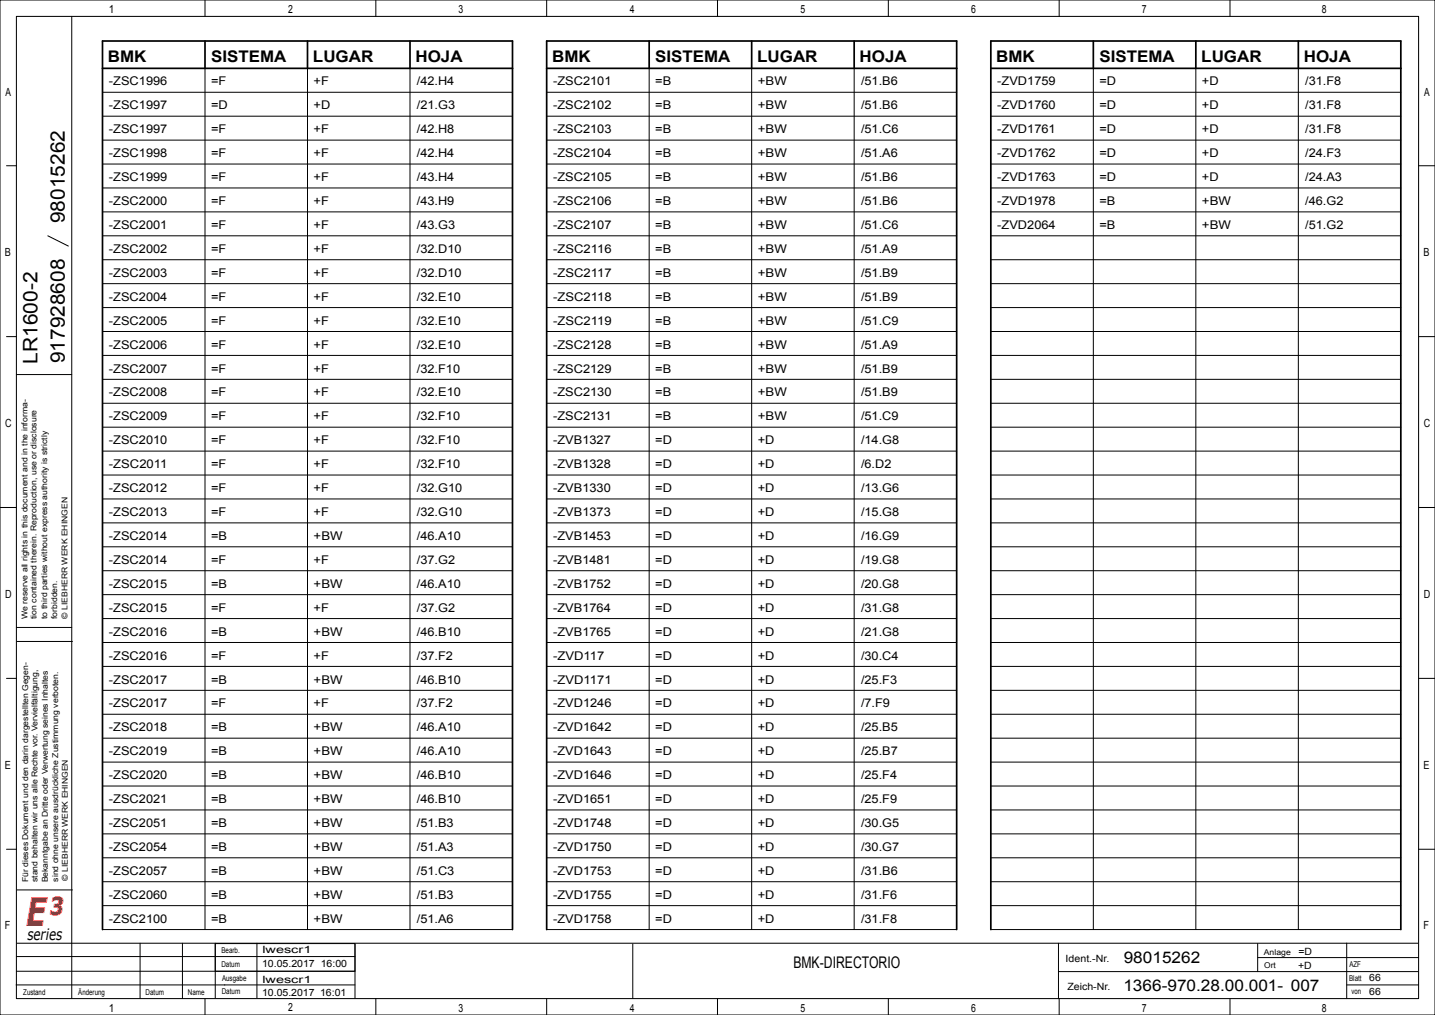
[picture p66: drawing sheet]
<svg xmlns="http://www.w3.org/2000/svg" width="420mm" height="297mm" viewBox="0 0 420 297" stroke-linecap="round" stroke-linejoin="round" font-family="sans-serif">
<defs><g id="words">
<text font-size="11.5" fill="#f00" x="7.6" y="271">E³</text>
<g font-size="5.9">
<text x="19" y="65.3" transform="rotate(-90 19 65.3)">98015262</text>
<text x="11" y="106.5" transform="rotate(-90 11 106.5)">LR1600-2</text>
<text x="19" y="106.3" transform="rotate(-90 19 106.3)">917928608</text>
</g>
<g font-size="4.7">
<text x="31.6" y="18">BMK</text>
<text x="61.8" y="18">SISTEMA</text>
<text x="91.6" y="18">LUGAR</text>
<text x="121.6" y="18">HOJA</text>
<text x="161.6" y="18">BMK</text>
<text x="191.8" y="18">SISTEMA</text>
<text x="221.6" y="18">LUGAR</text>
<text x="251.6" y="18">HOJA</text>
<text x="291.6" y="18">BMK</text>
<text x="321.8" y="18">SISTEMA</text>
<text x="351.6" y="18">LUGAR</text>
<text x="381.6" y="18">HOJA</text>
<text x="328.9" y="281.9">98015262</text>
<text x="232.2" y="283.2">BMK-DIRECTORIO</text>
<text x="328.8" y="290">1366-970.28.00.001- 007</text>
</g>
<text font-size="4.6" x="8" y="275">series</text>
<g font-size="3.5">
<text x="31.9" y="25">-ZSC1996</text>
<text x="61.8" y="25">=F</text>
<text x="91.8" y="25">+F</text>
<text x="122" y="25">/42.H4</text>
<text x="161.9" y="25">-ZSC2101</text>
<text x="191.8" y="25">=B</text>
<text x="221.8" y="25">+BW</text>
<text x="252" y="25">/51.B6</text>
<text x="291.9" y="25">-ZVD1759</text>
<text x="321.8" y="25">=D</text>
<text x="351.8" y="25">+D</text>
<text x="382" y="25">/31.F8</text>
<text x="31.9" y="32">-ZSC1997</text>
<text x="61.8" y="32">=D</text>
<text x="91.8" y="32">+D</text>
<text x="122" y="32">/21.G3</text>
<text x="161.9" y="32">-ZSC2102</text>
<text x="191.8" y="32">=B</text>
<text x="221.8" y="32">+BW</text>
<text x="252" y="32">/51.B6</text>
<text x="291.9" y="32">-ZVD1760</text>
<text x="321.8" y="32">=D</text>
<text x="351.8" y="32">+D</text>
<text x="382" y="32">/31.F8</text>
<text x="31.9" y="39">-ZSC1997</text>
<text x="61.8" y="39">=F</text>
<text x="91.8" y="39">+F</text>
<text x="122" y="39">/42.H8</text>
<text x="161.9" y="39">-ZSC2103</text>
<text x="191.8" y="39">=B</text>
<text x="221.8" y="39">+BW</text>
<text x="252" y="39">/51.C6</text>
<text x="291.9" y="39">-ZVD1761</text>
<text x="321.8" y="39">=D</text>
<text x="351.8" y="39">+D</text>
<text x="382" y="39">/31.F8</text>
<text x="31.9" y="46">-ZSC1998</text>
<text x="61.8" y="46">=F</text>
<text x="91.8" y="46">+F</text>
<text x="122" y="46">/42.H4</text>
<text x="161.9" y="46">-ZSC2104</text>
<text x="191.8" y="46">=B</text>
<text x="221.8" y="46">+BW</text>
<text x="252" y="46">/51.A6</text>
<text x="291.9" y="46">-ZVD1762</text>
<text x="321.8" y="46">=D</text>
<text x="351.8" y="46">+D</text>
<text x="382" y="46">/24.F3</text>
<text x="31.9" y="53">-ZSC1999</text>
<text x="61.8" y="53">=F</text>
<text x="91.8" y="53">+F</text>
<text x="122" y="53">/43.H4</text>
<text x="161.9" y="53">-ZSC2105</text>
<text x="191.8" y="53">=B</text>
<text x="221.8" y="53">+BW</text>
<text x="252" y="53">/51.B6</text>
<text x="291.9" y="53">-ZVD1763</text>
<text x="321.8" y="53">=D</text>
<text x="351.8" y="53">+D</text>
<text x="382" y="53">/24.A3</text>
<text x="31.9" y="60">-ZSC2000</text>
<text x="61.8" y="60">=F</text>
<text x="91.8" y="60">+F</text>
<text x="122" y="60">/43.H9</text>
<text x="161.9" y="60">-ZSC2106</text>
<text x="191.8" y="60">=B</text>
<text x="221.8" y="60">+BW</text>
<text x="252" y="60">/51.B6</text>
<text x="291.9" y="60">-ZVD1978</text>
<text x="321.8" y="60">=B</text>
<text x="351.8" y="60">+BW</text>
<text x="382" y="60">/46.G2</text>
<text x="31.9" y="67">-ZSC2001</text>
<text x="61.8" y="67">=F</text>
<text x="91.8" y="67">+F</text>
<text x="122" y="67">/43.G3</text>
<text x="161.9" y="67">-ZSC2107</text>
<text x="191.8" y="67">=B</text>
<text x="221.8" y="67">+BW</text>
<text x="252" y="67">/51.C6</text>
<text x="291.9" y="67">-ZVD2064</text>
<text x="321.8" y="67">=B</text>
<text x="351.8" y="67">+BW</text>
<text x="382" y="67">/51.G2</text>
<text x="31.9" y="74">-ZSC2002</text>
<text x="61.8" y="74">=F</text>
<text x="91.8" y="74">+F</text>
<text x="122" y="74">/32.D10</text>
<text x="161.9" y="74">-ZSC2116</text>
<text x="191.8" y="74">=B</text>
<text x="221.8" y="74">+BW</text>
<text x="252" y="74">/51.A9</text>
<text x="31.9" y="81">-ZSC2003</text>
<text x="61.8" y="81">=F</text>
<text x="91.8" y="81">+F</text>
<text x="122" y="81">/32.D10</text>
<text x="161.9" y="81">-ZSC2117</text>
<text x="191.8" y="81">=B</text>
<text x="221.8" y="81">+BW</text>
<text x="252" y="81">/51.B9</text>
<text x="31.9" y="88">-ZSC2004</text>
<text x="61.8" y="88">=F</text>
<text x="91.8" y="88">+F</text>
<text x="122" y="88">/32.E10</text>
<text x="161.9" y="88">-ZSC2118</text>
<text x="191.8" y="88">=B</text>
<text x="221.8" y="88">+BW</text>
<text x="252" y="88">/51.B9</text>
<text x="31.9" y="95">-ZSC2005</text>
<text x="61.8" y="95">=F</text>
<text x="91.8" y="95">+F</text>
<text x="122" y="95">/32.E10</text>
<text x="161.9" y="95">-ZSC2119</text>
<text x="191.8" y="95">=B</text>
<text x="221.8" y="95">+BW</text>
<text x="252" y="95">/51.C9</text>
<text x="31.9" y="102">-ZSC2006</text>
<text x="61.8" y="102">=F</text>
<text x="91.8" y="102">+F</text>
<text x="122" y="102">/32.E10</text>
<text x="161.9" y="102">-ZSC2128</text>
<text x="191.8" y="102">=B</text>
<text x="221.8" y="102">+BW</text>
<text x="252" y="102">/51.A9</text>
<text x="31.9" y="109">-ZSC2007</text>
<text x="61.8" y="109">=F</text>
<text x="91.8" y="109">+F</text>
<text x="122" y="109">/32.F10</text>
<text x="161.9" y="109">-ZSC2129</text>
<text x="191.8" y="109">=B</text>
<text x="221.8" y="109">+BW</text>
<text x="252" y="109">/51.B9</text>
<text x="31.9" y="116">-ZSC2008</text>
<text x="61.8" y="116">=F</text>
<text x="91.8" y="116">+F</text>
<text x="122" y="116">/32.E10</text>
<text x="161.9" y="116">-ZSC2130</text>
<text x="191.8" y="116">=B</text>
<text x="221.8" y="116">+BW</text>
<text x="252" y="116">/51.B9</text>
<text x="31.9" y="123">-ZSC2009</text>
<text x="61.8" y="123">=F</text>
<text x="91.8" y="123">+F</text>
<text x="122" y="123">/32.F10</text>
<text x="161.9" y="123">-ZSC2131</text>
<text x="191.8" y="123">=B</text>
<text x="221.8" y="123">+BW</text>
<text x="252" y="123">/51.C9</text>
<text x="31.9" y="130">-ZSC2010</text>
<text x="61.8" y="130">=F</text>
<text x="91.8" y="130">+F</text>
<text x="122" y="130">/32.F10</text>
<text x="161.9" y="130">-ZVB1327</text>
<text x="191.8" y="130">=D</text>
<text x="221.8" y="130">+D</text>
<text x="252" y="130">/14.G8</text>
<text x="31.9" y="137">-ZSC2011</text>
<text x="61.8" y="137">=F</text>
<text x="91.8" y="137">+F</text>
<text x="122" y="137">/32.F10</text>
<text x="161.9" y="137">-ZVB1328</text>
<text x="191.8" y="137">=D</text>
<text x="221.8" y="137">+D</text>
<text x="252" y="137">/6.D2</text>
<text x="31.9" y="144">-ZSC2012</text>
<text x="61.8" y="144">=F</text>
<text x="91.8" y="144">+F</text>
<text x="122" y="144">/32.G10</text>
<text x="161.9" y="144">-ZVB1330</text>
<text x="191.8" y="144">=D</text>
<text x="221.8" y="144">+D</text>
<text x="252" y="144">/13.G6</text>
<text x="31.9" y="151">-ZSC2013</text>
<text x="61.8" y="151">=F</text>
<text x="91.8" y="151">+F</text>
<text x="122" y="151">/32.G10</text>
<text x="161.9" y="151">-ZVB1373</text>
<text x="191.8" y="151">=D</text>
<text x="221.8" y="151">+D</text>
<text x="252" y="151">/15.G8</text>
<text x="31.9" y="158">-ZSC2014</text>
<text x="61.8" y="158">=B</text>
<text x="91.8" y="158">+BW</text>
<text x="122" y="158">/46.A10</text>
<text x="161.9" y="158">-ZVB1453</text>
<text x="191.8" y="158">=D</text>
<text x="221.8" y="158">+D</text>
<text x="252" y="158">/16.G9</text>
<text x="31.9" y="165">-ZSC2014</text>
<text x="61.8" y="165">=F</text>
<text x="91.8" y="165">+F</text>
<text x="122" y="165">/37.G2</text>
<text x="161.9" y="165">-ZVB1481</text>
<text x="191.8" y="165">=D</text>
<text x="221.8" y="165">+D</text>
<text x="252" y="165">/19.G8</text>
<text x="31.9" y="172">-ZSC2015</text>
<text x="61.8" y="172">=B</text>
<text x="91.8" y="172">+BW</text>
<text x="122" y="172">/46.A10</text>
<text x="161.9" y="172">-ZVB1752</text>
<text x="191.8" y="172">=D</text>
<text x="221.8" y="172">+D</text>
<text x="252" y="172">/20.G8</text>
<text x="31.9" y="179">-ZSC2015</text>
<text x="61.8" y="179">=F</text>
<text x="91.8" y="179">+F</text>
<text x="122" y="179">/37.G2</text>
<text x="161.9" y="179">-ZVB1764</text>
<text x="191.8" y="179">=D</text>
<text x="221.8" y="179">+D</text>
<text x="252" y="179">/31.G8</text>
<text x="31.9" y="186">-ZSC2016</text>
<text x="61.8" y="186">=B</text>
<text x="91.8" y="186">+BW</text>
<text x="122" y="186">/46.B10</text>
<text x="161.9" y="186">-ZVB1765</text>
<text x="191.8" y="186">=D</text>
<text x="221.8" y="186">+D</text>
<text x="252" y="186">/21.G8</text>
<text x="31.9" y="193">-ZSC2016</text>
<text x="61.8" y="193">=F</text>
<text x="91.8" y="193">+F</text>
<text x="122" y="193">/37.F2</text>
<text x="161.9" y="193">-ZVD117</text>
<text x="191.8" y="193">=D</text>
<text x="221.8" y="193">+D</text>
<text x="252" y="193">/30.C4</text>
<text x="31.9" y="200">-ZSC2017</text>
<text x="61.8" y="200">=B</text>
<text x="91.8" y="200">+BW</text>
<text x="122" y="200">/46.B10</text>
<text x="161.9" y="200">-ZVD1171</text>
<text x="191.8" y="200">=D</text>
<text x="221.8" y="200">+D</text>
<text x="252" y="200">/25.F3</text>
<text x="31.9" y="207">-ZSC2017</text>
<text x="61.8" y="207">=F</text>
<text x="91.8" y="207">+F</text>
<text x="122" y="207">/37.F2</text>
<text x="161.9" y="207">-ZVD1246</text>
<text x="191.8" y="207">=D</text>
<text x="221.8" y="207">+D</text>
<text x="252" y="207">/7.F9</text>
<text x="31.9" y="214">-ZSC2018</text>
<text x="61.8" y="214">=B</text>
<text x="91.8" y="214">+BW</text>
<text x="122" y="214">/46.A10</text>
<text x="161.9" y="214">-ZVD1642</text>
<text x="191.8" y="214">=D</text>
<text x="221.8" y="214">+D</text>
<text x="252" y="214">/25.B5</text>
<text x="31.9" y="221">-ZSC2019</text>
<text x="61.8" y="221">=B</text>
<text x="91.8" y="221">+BW</text>
<text x="122" y="221">/46.A10</text>
<text x="161.9" y="221">-ZVD1643</text>
<text x="191.8" y="221">=D</text>
<text x="221.8" y="221">+D</text>
<text x="252" y="221">/25.B7</text>
<text x="31.9" y="228">-ZSC2020</text>
<text x="61.8" y="228">=B</text>
<text x="91.8" y="228">+BW</text>
<text x="122" y="228">/46.B10</text>
<text x="161.9" y="228">-ZVD1646</text>
<text x="191.8" y="228">=D</text>
<text x="221.8" y="228">+D</text>
<text x="252" y="228">/25.F4</text>
<text x="31.9" y="235">-ZSC2021</text>
<text x="61.8" y="235">=B</text>
<text x="91.8" y="235">+BW</text>
<text x="122" y="235">/46.B10</text>
<text x="161.9" y="235">-ZVD1651</text>
<text x="191.8" y="235">=D</text>
<text x="221.8" y="235">+D</text>
<text x="252" y="235">/25.F9</text>
<text x="31.9" y="242">-ZSC2051</text>
<text x="61.8" y="242">=B</text>
<text x="91.8" y="242">+BW</text>
<text x="122" y="242">/51.B3</text>
<text x="161.9" y="242">-ZVD1748</text>
<text x="191.8" y="242">=D</text>
<text x="221.8" y="242">+D</text>
<text x="252" y="242">/30.G5</text>
<text x="31.9" y="249">-ZSC2054</text>
<text x="61.8" y="249">=B</text>
<text x="91.8" y="249">+BW</text>
<text x="122" y="249">/51.A3</text>
<text x="161.9" y="249">-ZVD1750</text>
<text x="191.8" y="249">=D</text>
<text x="221.8" y="249">+D</text>
<text x="252" y="249">/30.G7</text>
<text x="31.9" y="256">-ZSC2057</text>
<text x="61.8" y="256">=B</text>
<text x="91.8" y="256">+BW</text>
<text x="122" y="256">/51.C3</text>
<text x="161.9" y="256">-ZVD1753</text>
<text x="191.8" y="256">=D</text>
<text x="221.8" y="256">+D</text>
<text x="252" y="256">/31.B6</text>
<text x="31.9" y="263">-ZSC2060</text>
<text x="61.8" y="263">=B</text>
<text x="91.8" y="263">+BW</text>
<text x="122" y="263">/51.B3</text>
<text x="161.9" y="263">-ZVD1755</text>
<text x="191.8" y="263">=D</text>
<text x="221.8" y="263">+D</text>
<text x="252" y="263">/31.F6</text>
<text x="31.9" y="270">-ZSC2100</text>
<text x="61.8" y="270">=B</text>
<text x="91.8" y="270">+BW</text>
<text x="122" y="270">/51.A6</text>
<text x="161.9" y="270">-ZVD1758</text>
<text x="191.8" y="270">=D</text>
<text x="221.8" y="270">+D</text>
<text x="252" y="270">/31.F8</text>
</g>
<g font-size="3.3">
<text x="31.9" y="3.8">1</text>
<text x="84.3" y="3.7">2</text>
<text x="134.2" y="3.8">3</text>
<text x="184.3" y="3.8">4</text>
<text x="234.3" y="3.8">5</text>
<text x="284.2" y="3.8">6</text>
<text x="334.2" y="3.8">7</text>
<text x="386.9" y="3.8">8</text>
<text x="1.6" y="28.1">A</text>
<text x="416.8" y="28.1">A</text>
<text x="1.5" y="74.9">B</text>
<text x="416.7" y="74.9">B</text>
<text x="1.6" y="124.9">C</text>
<text x="416.8" y="124.9">C</text>
<text x="1.5" y="174.9">D</text>
<text x="416.7" y="174.9">D</text>
<text x="1.5" y="224.9">E</text>
<text x="416.7" y="224.9">E</text>
<text x="1.4" y="271.9">F</text>
<text x="416.6" y="271.9">F</text>
<text x="31.9" y="296">1</text>
<text x="84.3" y="295.9">2</text>
<text x="134.2" y="296">3</text>
<text x="184.3" y="296">4</text>
<text x="234.3" y="296">5</text>
<text x="284.2" y="296">6</text>
<text x="334.2" y="296">7</text>
<text x="386.9" y="296">8</text>
</g>
<g font-size="2.9">
<text x="76.8" y="279">lwescr1</text>
<text x="311.9" y="281.5">Ident.-Nr.</text>
<text x="380" y="279.5">=D</text>
<text x="76.7" y="283">10.05.2017 16:00</text>
<text x="76.8" y="287.5">lwescr1</text>
<text x="379.9" y="283.4">+D</text>
<text x="400.8" y="287.2">66</text>
<text x="76.7" y="291.5">10.05.2017</text>
<text x="93.7" y="291.5">16:01</text>
<text x="312.4" y="289.7">Zeich-Nr.</text>
<text x="400.8" y="291.1">66</text>
</g>
<g font-size="2.3">
<text x="8" y="181.1" transform="rotate(-90 8 181.1)">We reserve all rights in this document and in the informa-</text>
<text x="10.7" y="181.1" transform="rotate(-90 10.7 181.1)">tion contained therein. Reproduction, use or disclosure</text>
<text x="13.8" y="181.1" transform="rotate(-90 13.8 181.1)">to third parties without express authority is strictly</text>
<text x="16.7" y="181.1" transform="rotate(-90 16.7 181.1)">forbidden.</text>
<text x="19.8" y="181" transform="rotate(-90 19.8 181)">© LIEBHERR WERK EHINGEN</text>
<text x="19.9" y="257.7" transform="rotate(-90 19.9 257.7)">© LIEBHERR WERK EHINGEN</text>
<text x="8.2" y="258.2" transform="rotate(-90 8.2 258.2)">Für dieses Dokument und den darin dargestellten Gegen-</text>
<text x="11" y="258.1" transform="rotate(-90 11 258.1)">stand behalten wir uns alle Rechte vor. Vervielfältigung,</text>
<text x="14" y="258.2" transform="rotate(-90 14 258.2)">Bekanntgabe an Dritte oder Verwertung seines Inhaltes</text>
<text x="17" y="258" transform="rotate(-90 17 258)">sind ohne unsere ausdrückliche Zustimmung verboten.</text>
<text x="64.8" y="278.8">Bearb.</text>
<text x="369.9" y="279.3">Anlage</text>
<text x="64.8" y="282.9">Datum</text>
<text x="65" y="287">Ausgabe</text>
<text x="370" y="283.2">Ort</text>
<text x="394.9" y="287.1">Blatt</text>
<text x="394.9" y="283">AZF</text>
<text x="6.8" y="291.2">Zustand</text>
<text x="22.9" y="291.2">Änderung</text>
<text x="42.6" y="291.2">Datum</text>
<text x="55" y="291.2">Name</text>
<text x="64.9" y="290.9">Datum</text>
<text x="395.6" y="290.8">von</text>
</g>
</g></defs>
<g fill="none" stroke="#000" stroke-width=".29">
<path d="M0 0h420v297h-420zM21 4.8v287.4M60 0v4.8M110 0v4.8M160 0v4.8M260 0v4.8M310 0v4.8M360 0v4.8M30 27h120M30 34h120M60 20v252M90 20v252"/>
<path d="M120 20v252M160 27h120M160 34h120M190 20v252M220 20v252M250 20v252M290 27h120M290 34h120M320 20v252M350 20v252M380 20v252M1.9 48.5h2.9"/>
<path d="M30 41h120M30 48h120M30 55h120M160 41h120M160 48h120M160 55h120M290 41h120M290 48h120M290 55h120M415.2 48.5h4.8M30 62h120M30 69h120"/>
<path d="M30 76h120M160 62h120M160 69h120M160 76h120M290 62h120M290 69h120M290 76h120M1.9 98.5h2.9M30 83h120M30 90h120M30 97h120M160 83h120"/>
<path d="M160 90h120M160 97h120M290 83h120M290 90h120M290 97h120M415.2 98.5h4.8M4.8 109.6h16.2M30 104h120M30 111h120M30 118h120M160 104h120M160 111h120"/>
<path d="M160 118h120M290 104h120M290 111h120M290 118h120M30 125h120M30 132h120M30 139h120M160 125h120M160 132h120M160 139h120M290 125h120M290 132h120"/>
<path d="M290 139h120M30 146h120M30 153h120M160 146h120M160 153h120M290 146h120M290 153h120M30 160h120M30 167h120M30 174h120M160 160h120M160 167h120"/>
<path d="M160 174h120M290 160h120M290 167h120M290 174h120M1.9 198.5h2.9M4.8 183.6h16.2M5 187.7h16.2M30 181h120M30 188h120M30 195h120M160 181h120M160 188h120"/>
<path d="M160 195h120M290 181h120M290 188h120M290 195h120M415.2 198.5h4.8M30 202h120M30 209h120M30 216h120M160 202h120M160 209h120M160 216h120M290 202h120"/>
<path d="M290 209h120M290 216h120M30 223h120M30 230h120M30 237h120M160 223h120M160 230h120M160 237h120M290 223h120M290 230h120M290 237h120M1.9 248.5h2.9"/>
<path d="M30 244h120M30 251h120M30 258h120M160 244h120M160 251h120M160 258h120M290 244h120M290 251h120M290 258h120M415.2 248.5h4.8M4.8 279.9h99.1M5 260.4h16.2"/>
<path d="M30 265h120M30 272h120M41 276v16.1M53.4 276v16.2M63 276.1h40.9v8.1h-40.9zM63 276v16M75.2 276v16M103.9 276.2v16M160 265h120M160 272h120M185.2 276.2v16M290 265h120"/>
<path d="M290 272h120M309.8 276v16.2M368.1 276.1v8.2M394.2 276v16.2M4.7 288.2h99.2M4.8 284.2h99.1M60 292.2v4.8M110 292.2v4.8M160 292.2v4.8M260 292.2v4.8M310 292.2v4.8M310 284.3h105"/>
<path d="M360 292.2v4.8M368.1 280.2h47.1M415.2 288.2h-21"/>
</g>
<path d="M4.8 4.8h410.4v287.4h-410.4zM210 0v4.8M14 69l6 3M0 148.5h4.8M415.2 148.5h4.7M5 276h410M210 292.2v4.8" fill="none" stroke="#000" stroke-width=".3"/>
<g fill="none" stroke="#000" stroke-width=".5">
<path d="M60 12v8M90 12v8M120 12v8M190 12v8M220 12v8M250 12v8M320 12v8M350 12v8M380 12v8M30 20h120M160 20h120M290 20h120"/>
<path d="M30 272v-260h120v260M160 272v-260h120v260M290 272v-260h120v260"/>
</g>
<use href="#words"/>
</svg>
